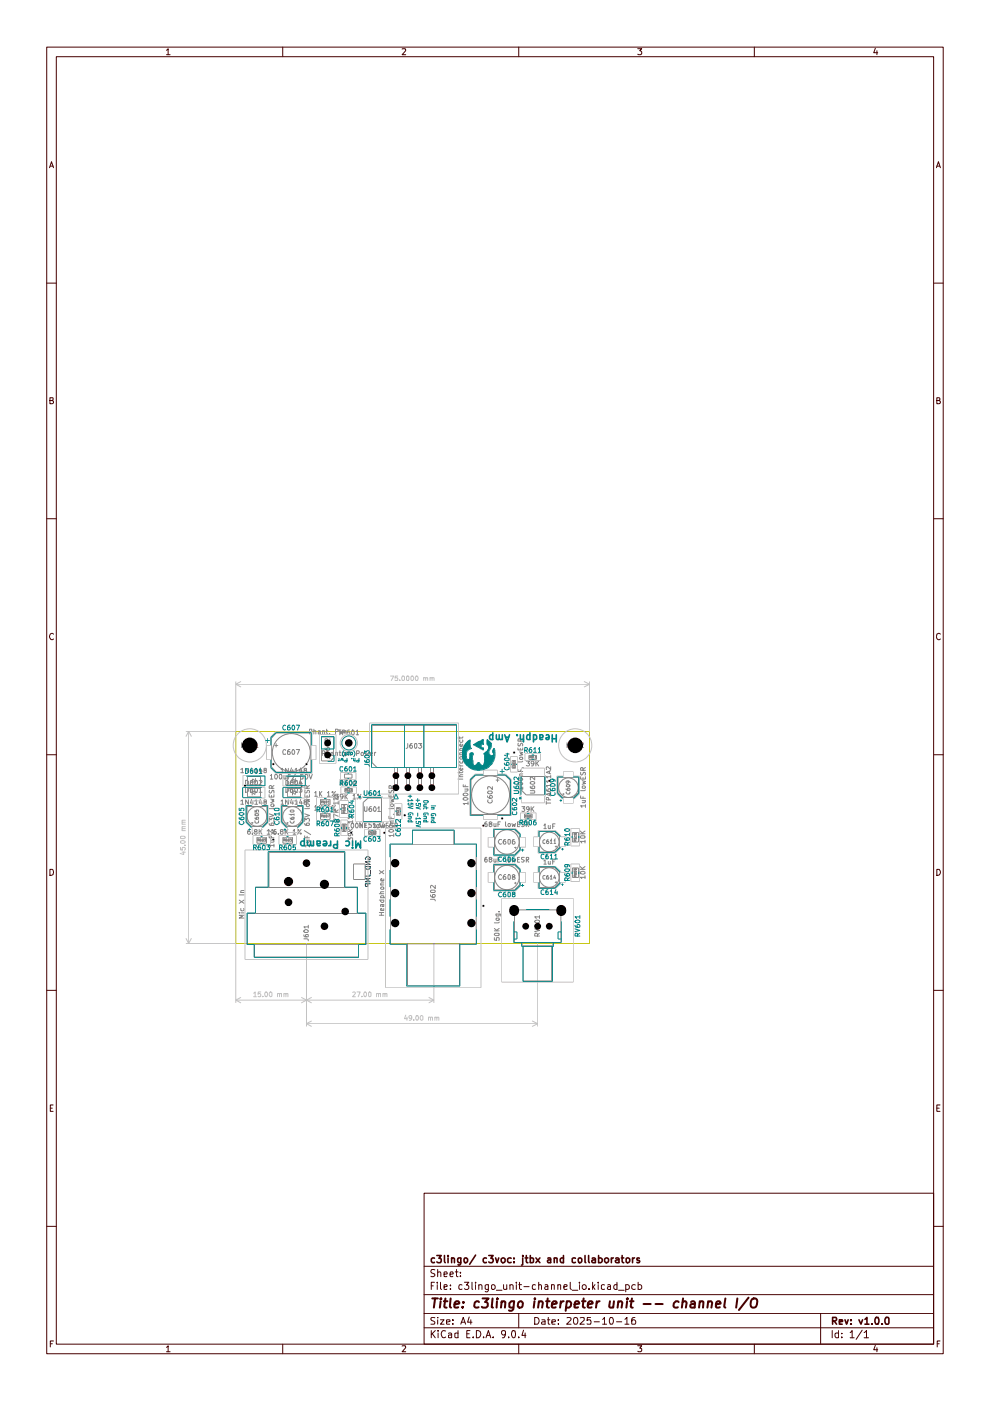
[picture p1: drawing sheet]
<svg xmlns="http://www.w3.org/2000/svg" width="210mm" height="297mm" viewBox="0 0 210 297" stroke-linecap="round" stroke-linejoin="round" font-family="sans-serif">
<g fill="none" stroke="#470000" stroke-width=".21">
<path d="M9.9 10h190.1v277h-190.1zM11.9 12h186.1v273h-186.1zM35.3 10.7l.3-.4v1.3M35.3 11.6h.8M59.9 10v2M85.3 10.4l.6-.1 .1 .3-.7 1h.7M110 10v2M135.2 10.3h.9l-.5 .5 .5 .2-.1 .5h-.8M159.9 10v2M185.6 10.2l-.3 1h.8M185.9 10.8v.8M10.5 35.6l.4-1.3 .4 1.3"/>
<path d="M10.7 35.2h.6M198.5 35.6l.5-1.3 .4 1.3M198.6 35.2h.6M9.9 60h2M198 60h2M10.6 84.9l.6-.1 .1-.4-.7-.1v1.3h.5a.36 .36 0 0 0 .2-.6l-.3-.1M198.6 84.9h.5l.2-.2-.1-.3-.6-.1v1.3h.5l.3-.4-.3-.3M9.9 110h2M198 110h2M11.3 134.5a.58 .58 0 0 0-.8 .1 .58 .58 0 0 0 .2 .8l.3 .2 .3-.1M199.4 134.5l-.4-.2a.66 .66 0 0 0-.5 .8 .66 .66 0 0 0 .8 .5l.1-.1M9.9 160h2"/>
<path d="M198 160h2M10.6 184.3h.5a.71 .71 0 0 1 .2 .8 .71 .71 0 0 1-.7 .5zM198.6 184.3h.5a.71 .71 0 0 1 .3 .8 .71 .71 0 0 1-.8 .5zM9.9 210h2M198 210h2M10.7 234.9h.4M11.3 234.3h-.6v1.3h.6M198.6 234.9h.5M199.3 234.3h-.7v1.3h.7M89.9 253h108.1v32h-108.1zM9.9 260h2M89.9 278.5h108.1"/>
<path d="M89.9 274.5h108.1M89.9 268.5h108.1M91.4 272.6h.5M92.1 271.9h-.7v1.5M92.2 279.4h-.8v.5l.6 .3 .2 .3-.2 .3h-.6M92.2 269.2h-.8a.61 .61 0 0 0 .1 .7 .61 .61 0 0 0 .6 .2l.1 .3a.6 .6 0 0 1-.8 .2M92.7 271.9v.1M92.7 272.4v1M92.8 279.3v.1M92.8 269.8l.2-.1h.4l.1 1M92.8 269.2v1.5M92.8 279.8v1"/>
<path d="M93.4 279.8h.7l-.7 1h.7M93.4 271.9v1.3l.2 .2M94.1 272.9l.7-.2-.1-.3-.6 .1v.8h.6M94.1 270.2l.7-.1-.1-.4h-.6v.9h.6M95.4 270.2l.7-.1-.2-.4h-.4l-.1 .8 .2 .2 .4-.1M95.5 273.2v.2M95.5 272.5v.1M96 279.8v.2M96.5 269.7h.6M96.8 269.2v1.3l.3 .2M97.6 270.5v.2M97.6 269.7v.2"/>
<path d="M98 272.5l-.5-.1-.2 .3 .1 .6h.6M98.5 271.9h.9l-.5 .6h.2l.3 .2v.4l-.3 .3-.6-.2M99.5 279.2l-.4 1.1h1M99.8 279.8v1M100.1 271.9v1.4l.1 .1M100.8 271.9v.1M100.8 272.4v1M101.5 272.5h.1a.36 .36 0 0 1 .6 .1v.8M101.5 272.4v1M103.5 272.4v1.2l-.2 .3-.4-.1M103.5 272.5l-.4-.1-.2 .1v.7l.2 .2 .4-.1M104.2 272.5l.3-.1 .3 .1 .2 .6a.45 .45 0 0 1-.8 .1z"/>
<path d="M105.2 273.6h1.2M106.8 272.4v.8l.1 .2 .5-.2M107.4 272.4v1M108.1 272.5h.1a.36 .36 0 0 1 .6 .1v.8M108.1 272.4v1M109.5 271.9v.1M109.5 272.4v1M110 278.5v3M110 272.4h.6M110.2 271.9v1.3l.4 .2M111.1 272.8h1.1M113.4 279.3a.79 .79 0 0 1 .9 .5 .79 .79 0 0 1-.3 1h-.6z"/>
<path d="M113.5 272.5l-.4-.1-.2 .3v.6h.6M114.2 272.5l.2-.1 .3 .1 .1 .9M114.2 271.9v1.5M114.9 279.8h.6l.1 .2v.8h-.7v-.5l.7-.1M115.6 272.5h.5l.1 .9M116.1 279.8h.5M116.2 272.7l-.5 .1-.2 .2 .2 .4 .5-.1M116.2 279.3v1.3l.1 .2h.3M116.9 272.5l.2-.1 .4 .1v.9M116.9 272.4v1M118.3 272.5l.1-.1 .5 .1v.9M118.3 272.4v1"/>
<path d="M118.4 279.8v.2M119.5 272.9l.7-.2v-.2l-.5-.1-.2 .2v.6l.2 .2 .5-.1M120.2 279.4h.8l.1 .3-1 1.1h1M120.9 271.9v1.3l.3 .2M121.3 273.6h1.2M121.8 279.4l.3-.1a.88 .88 0 0 1 .2 1.5h-.5l-.1-.3-.1-.7zM122.9 271.9v.1M122.9 272.4v1M123 279.4h.9v.5l-1 .9h1M123.5 272.5l.3-.1 .3 .1 .2 .6a.47 .47 0 0 1-.4 .3 .47 .47 0 0 1-.5-.3zM124.9 273.2v.2M125.2 279.3h-.7v.7l.2-.2 .5 .1v.9l-.7-.1"/>
<path d="M125.6 271.9v1.5M125.7 272.8l.5 .6M126.2 272.4l-.6 .6M126.8 271.9v.1M126.8 272.4v1M127.8 279.7l.4-.4v1.5M128.2 272.5l-.4-.1-.3 .1v.7l.3 .2 .4-.1M128.9 272.5h.5l.1 .9M129.4 279.4l.3-.1a.96 .96 0 0 1 .1 1.5h-.4l-.2-.6zM129.5 272.7l-.6 .1-.1 .2 .1 .4 .6-.1M130.8 272.5l-.4-.1-.3 .3v.4l.3 .3 .4-.1M130.8 271.9v1.5"/>
<path d="M131.1 273.6h1.2M132.5 279.7l.4-.4v1.5M132.7 272.5h.6l.1 .6a.52 .52 0 0 1-.7 .2M132.7 272.4v1.5M134.6 279.3l-.5 .1-.2 .3v1h.8l.1-.5-.2-.3-.4-.1-.3 .4M134.7 272.5h-.6l-.2 .6a.52 .52 0 0 0 .8 .2M135.3 272.5h.6l.2 .6a.52 .52 0 0 1-.8 .2M135.3 271.9v1.5M174 278.5v6.5M198 260h2M10.7 284.9h.4M11.3 284.3h-.6v1.3"/>
<path d="M35.3 285.7l.3-.4v1.3M35.3 286.6h.8M59.9 285v2M85.3 285.4l.6-.1 .1 .3-.7 1h.7M89.9 281.5h108.1M91.4 282.1v1.5M91.6 282.7l.7 .9M92.3 282.1l-.9 .9M92.9 282.1v.1M92.9 282.6v1M94.5 282.2a.67 .67 0 0 0-.9 .1 .67 .67 0 0 0 0 .9l.2 .3 .3 .1 .4-.1M94.7 280.3l.7-.1-.1-.4h-.6v.2v.8h.6"/>
<path d="M95.1 282.7l.5-.1 .2 .2v.8M95.8 283l-.7 .1v.4h.7M96 280.7v.1M97.1 282.7h-.7v.8l.3 .1 .4-.1M97.1 282.1v1.5M97.7 280.8l.5-1.5 .5 1.5M97.8 280.3h.8M99 282.8h.5M99.7 282.1h-.7v1.5h.7M100.3 283.5v.1M101 282.1a.78 .78 0 0 1 .9 .8 .78 .78 0 0 1-.9 .7zM102.5 283.5v.1"/>
<path d="M103 283.6l.5-1.5 .6 1.5M103.2 283.1h.7M104.6 283.5v.1M107.2 282.7l-.3 .3h-.3a.6 .6 0 0 1-.2-.8h.7a1.18 1.18 0 0 1-.3 1.4h-.3M107.9 283.5v.1M108.6 282.2h.5a1.1 1.1 0 0 1-.1 1.4l-.4-.1-.1-.5zM110 283.5v.1M110 285v2M111 282l-.3 1.1h.8M111.3 282.6v1M117 280.3l.8-.1-.1-.4h-.6l-.1 .2 .1 .8h.6M118.4 280.7v.1"/>
<path d="M126 280.2h1.1M127.8 280.8h.8M130.7 280.2h1.1M132.5 280.8h.8M135.2 285.3h.9l-.5 .5 .5 .2-.1 .5h-.8M159.9 285v2M176.4 282.1v1.5M177.8 282.7l-.5-.1-.3 .3v.4l.3 .3 .5-.1M177.8 282.1v1.5M178.5 283.5v.1M178.5 282.7v.1M180.3 282.5l.4-.4v1.5"/>
<path d="M180.3 283.6h.8M182.8 282l-1.3 2M183.2 282.5l.5-.4v1.5M183.2 283.6h.9M185.6 285.2l-.3 1h.8M185.9 285.7v.9M198.7 284.9h.4M199.3 284.3h-.6v1.3"/>
</g>
<g fill="none" stroke="#470000" stroke-width=".34">
<path d="M92.1 266.8l-.4-.1-.3 .3v.4l.3 .3 .4-.1M92.6 266.2h1l-.6 .6 .5 .1v.7l-.6 .1-.3-.2M94.2 266.2v1.3l.2 .2M95 266.2v.2M95 266.7v1M95.8 266.9l.1-.2 .5 .2v.8M95.8 266.7v1M97.7 266.7v1.2l-.2 .3-.4-.1M97.7 266.8l-.4-.1-.3 .3 .1 .6h.6M98.5 266.8l.4-.1 .2 .3v.4l-.2 .3-.4-.1zM100.8 266.1l-1.2 2M103.1 266.8l-.4-.1-.3 .3v.4l.3 .3 .4-.1"/>
<path d="M103.6 266.2h1l-.5 .6 .4 .1a.6 .6 0 0 1-.2 .8l-.7-.2M105.1 266.7l.3 1 .3-1M106.3 267a.47 .47 0 0 1 .4-.3 .47 .47 0 0 1 .4 .3v.4l-.3 .3-.5-.2zM108.4 266.8a.52 .52 0 0 0-.8 .2l.2 .6h.6M109 267.5v.2M109 266.8v.1M110.8 266.7v1.4l-.2 .1M110.8 266.2v.2M111.3 266.7h.6M111.6 266.2v1.3l.3 .2M112.4 266.8l.5-.1 .2 .2v.6l-.2 .2-.5-.1M112.4 266.2v1.5"/>
<path d="M113.6 266.7l.9 1M114.5 266.7l-.9 1M116.2 266.8h.6v.9M116.8 267l-.7 .3 .1 .4 .6-.1M117.5 266.9l.2-.2 .4 .1v.9M117.5 266.7v1M119.5 266.8l-.5-.1-.2 .3v.4l.2 .3 .5-.1M119.5 266.2v1.5M122 266.8l-.4-.1-.3 .2v.6l.3 .2 .4-.1M122.7 266.8l.4-.1 .3 .3v.4l-.3 .3-.4-.1zM124 266.2v1.4l.2 .1M124.8 266.2v1.3l.2 .2"/>
<path d="M125.6 266.8l.4-.1 .2 .2v.8M126.2 267l-.7 .3 .2 .4 .5-.1M126.9 266.8a.52 .52 0 0 1 .8 .2l-.2 .6h-.6M126.9 266.2v1.5M128.2 267a.47 .47 0 0 1 .4-.3 .47 .47 0 0 1 .4 .3v.4l-.3 .3-.4-.2zM129.6 266.7v1M130 266.7l-.4 .3M130.6 266.8l.4-.1 .2 .2v.8M131.2 267l-.7 .3 .2 .4 .5-.1M131.7 266.7h.5M131.9 266.2v1.3l.3 .2M132.8 266.9v-.1a.45 .45 0 0 1 .7 .2l-.1 .5-.4 .2-.2-.2z"/>
<path d="M134.1 266.7v1M134.5 266.7l-.4 .3M135.6 266.8h-.6v.3l.6 .3-.1 .3-.5-.1M179.2 279.8l.3 1 .3-1M180.4 279.8v.2M182.1 279.8l.4 1 .4-1M183.4 279.7l.4-.4v1.5M185.7 279.4l.5-.1 .2 .5-.2 1h-.4l-.2-.3-.1-.7zM187.8 279.4l.5-.1 .2 .3v.9l-.2 .3h-.4l-.2-.3-.1-.7zM176.5 280.1l.7-.1 .2-.2-.1-.4-.8-.1v1.5M176.9 280.1l.5 .7M178 280.2h.6v-.4h-.6v1h.6"/>
<path d="M180.4 280.7v.1M183.4 280.8h.8M184.8 280.7v.1M187 280.7v.1"/>
</g>
<g fill="none" stroke="#470000" stroke-width=".42">
<path d="M91.7 275.3h1.1M92.2 275.3l-.2 1.9M93.4 275.9l-.1 1.3M93.5 275.3l-.2 .1h.3l-.1-.1-.1 .2M94.1 275.9h.8M94.4 275.3l-.2 1.7 .2 .2h.3M95.5 275.3l-.1 1.7 .2 .2M96.4 276.6l.9-.2 .1-.2-.2-.3h-.5l-.3 .3-.1 .8 .3 .2h.6M98.1 277.1v.1M98.3 276.1v.1M101.6 276.1l-.2-.2a.67 .67 0 0 0-.8 .4v.8a.64 .64 0 0 0 .9 .1M102.3 275.3h1.3l-.8 .8 .5 .1 .1 .7-.4 .3h-.6l-.2-.1"/>
<path d="M104.4 275.3l-.1 1.9h.2M105.4 275.9l-.1 1.3M105.5 275.3v.2M106.3 276.1a.52 .52 0 0 1 .8 0v1.1M106.4 275.9l-.2 1.3M109 275.9l-.2 1.7a.65 .65 0 0 1-.9 .2M109 276.1l-.2-.2h-.4l-.4 .4v.8l.3 .1h.5M109.9 276.1l.6-.2 .4 .4-.1 .6a.55 .55 0 0 1-.5 .3 .55 .55 0 0 1-.5-.3zM113.3 275.9l-.1 1.3M113.4 275.3v.2M114.3 276.1l.2-.2h.4l.1 .2-.1 1.1M114.3 275.9l-.2 1.3"/>
<path d="M115.8 275.9h.7M116.1 275.3l-.1 1.7 .4 .2M117.1 276.6l.9-.2 .1-.2-.3-.3h-.4l-.3 .3-.1 .8 .2 .2h.6M118.9 275.9l-.2 1.3M119.5 275.9l-.4 .2-.2 .2M120.2 276.1l.2-.2h.4l.3 .4-.1 .6a.72 .72 0 0 1-1 .3M120.2 275.9l-.3 2M121.8 276.6l1-.2-.2-.5h-.5l-.1 .2-.2 .9 .2 .2h.6M123.4 275.9h.8M123.7 275.3l-.1 1.7 .4 .2M124.7 276.6l.9-.2 .1-.2-.3-.3h-.4l-.3 .3-.1 .8 .2 .2h.6M126.5 275.9l-.1 1.3"/>
<path d="M127.1 275.9l-.4 .2-.2 .2M129.3 275.9l-.1 1.3h.6l.2-.1M130.2 275.9l-.2 1.3M131.1 276.1l.3-.2 .5 .2-.1 1.1M131.1 275.9l-.2 1.3M133 275.9l-.2 1.3M133.1 275.3l-.2 .1h.2v-.1l-.1 .2M133.6 275.9h.7M134 275.3l-.3 1.7 .5 .2M136.4 276.5h1.6M139 276.5h1.5M143.9 276.1l-.2-.2h-.4l-.4 .4-.1 .6 .2 .3h.7"/>
<path d="M144.7 276.1l.3-.2h.3l.2 .2-.1 1.1M144.8 275.3l-.2 1.9M146.5 276.1l.3-.2h.3l.2 .2v1.1M147.4 276.4l-1 .2-.1 .2 .3 .4h.7M148.4 276.1l.2-.2h.4l.1 .2v1.1M148.4 275.9l-.2 1.3M150.2 276.1l.3-.2 .4 .2-.1 1.1M150.2 275.9l-.2 1.3M151.8 276.6l1-.2-.3-.5-.6 .2-.1 .9 .2 .2h.6M153.8 275.3l-.3 1.7 .3 .2M156.3 275.3l-.2 1.9M158.7 275.1l-2 2.6"/>
<path d="M159.4 275.5a.64 .64 0 0 1 .7-.2 .64 .64 0 0 1 .5 .6l-.3 1.1a.7 .7 0 0 1-1.1 0l-.1-.4z"/>
</g>
<path d="M77.5 183.7h1v.4a.58 .58 0 0 1-.7 .2 .58 .58 0 0 1-.3-.6zM78 187.4v.5l-.4 .1-.1-.6h1M78.1 182v.3l.4-.1v-.3l-.4-.3-.6 .3 .1 .3M78.5 182.7h-1l1 .6h-1M78.5 185.4v.3l-.2 .1h-.8M78.5 186.3h-1l.7 .3-.7 .3h1M78.6 184.5v.8" fill="none" stroke="#000386" stroke-width=".21"/>
<g fill="none" stroke="#848484" stroke-width=".21">
<path d="M51.2 157.5v1M51.2 157.9h.6M51.8 157.5v1M52.7 157.5h-.3l-.2 .2v.6l.4 .2 .2-.3-.2-.4-.4 .1v.2M53.3 157.5a.52 .52 0 0 1 .5 .5 .52 .52 0 0 1-.4 .5l-.2-.4zM54.1 157.7l.3-.2v1M54.1 158.5h.6M58.2 158h.8M58.5 155.4h7.4v8.3h-7.4l-.9-1v-6.3zM58.5 157.6v.9M60.5 159.1l-.1-.2a.61 .61 0 0 0-.3 1h.4M61.5 158.9h-.3l-.2 .3v.7h.5v-.5l-.4-.1-.1 .2"/>
<path d="M62 159.1l.1-.2a.53 .53 0 0 1 .4 .6 .53 .53 0 0 1-.4 .4l-.2-.3zM62.8 158.9h.7l-.4 1M65.6 155.1l.5-.1-.1-.4h-.4v1M66.5 155l.5-.1v.7M66.5 154.6v1M67.5 154.9h.4v.7M67.9 155.2l-.4 .1 .1 .3 .3-.1M68.2 156.3h2.5v4.4l-.6 .6h-1.9zM68.3 159.8l.5-.1v-.4l-.5-.1v1M68.4 155h.4v.6M68.4 154.9v.7M68.9 158.6v.3l.4 .2 .5-.1v-.4h-.5v.3l.1 .2"/>
<path d="M68.9 157.7a.63 .63 0 0 1 1 .2 .54 .54 0 0 1-.5 .3 .54 .54 0 0 1-.5-.5zM69.2 154.9h.3M69.3 154.6v.8l.2 .2M69.3 159.6l.3-.1 .2 .2v.5M69.3 159.2v1M69.8 155.5v.1M69.9 156.6v.6l-.6-.6-.4 .1 .1 .5M70.2 159.6l.3-.1 .2 .2v.5h-.5v-.3l.5-.1M71.1 159.6h.4v.6M71.1 155.1l.5-.1 .1-.2-.2-.2h-.4v1M71.1 159.5v.7M71.7 154.8h.6"/>
<path d="M71.9 159.5h.4M72.1 159.2v1h.2M72.1 154.9l.1 .7 .2-.5 .2 .5 .2-.7M72.1 154.8v1M72.6 159.6h.5l-.1 .6h-.4zM72.6 155.4l.6-.1v-.3l-.2-.2h-.4v1M73.2 154.9v.7M73.4 154.9l-.2 .2M73.5 159.6h.4v.6M73.5 159.5v.7M73.9 159.7l.2-.2 .2 .1v.6M74.1 154.8a.64 .64 0 0 0-.4 1h.4l.1-.4-.2-.2-.4 .2"/>
<path d="M74.8 154.8l.3 .2v.6l-.2 .2a.54 .54 0 0 1-.4-.5 .54 .54 0 0 1 .3-.5zM75.5 155.1l.3-.3v1M75.5 155.8h.5M75.6 159.8l.5-.1 .1-.3-.2-.2h-.4v1M76.6 159.6h.4v.6h-.4zM77.4 159.5l.2 .7 .2-.4 .2 .4 .1-.7M78.5 159.9l.5-.1-.2-.3-.3 .2v.4l.4 .1M78.9 153.8h17.8v8.9h-16.8l-1-1zM79.4 159.5v.7M79.7 159.5l-.3 .3M85.7 153.8v8.9M86.4 157.6v.9l-.3 .2"/>
<path d="M87.4 157.6h-.3l-.2 .5 .1 .5a.32 .32 0 0 0 .4-.1 .32 .32 0 0 0 0-.4 .32 .32 0 0 0-.4 0l-.1 .1M88 157.6h.3l.1 .2v.6l-.3 .3-.2-.3zM88.7 157.6h.7l-.3 .4 .2 .1 .1 .3-.2 .3-.5-.2M89.9 153.8v8.9M97.5 156.2v.4M97.5 159.1h.6M97.5 156.9v.3l.1 .2h.4l.1-.2-.1-.3M98 157.8l.1 .3-.1 .1h-.4l-.1-.3 .2-.2 .1 .5M98.1 159.6h-.6v.4M98.1 158.7h-.5l-.1 .1v.3M98.1 156.2l-.1 .3h-.9M109.8 158.6v.4h1v-.4"/>
<path d="M109.9 157.6v.6h.3a.44 .44 0 0 1 .5-.6v.6M110.2 159.4l.6 .2-.5 .2 .5 .2-.6 .2M110.3 157.1v-.4l-.4-.1-.1 .5h1M110.3 158.7v.3M110.8 156.6l-.5 .4M120.2 157.9h.6M120.2 157.5v1M120.8 157.5v1M121.7 157.5l-.4 .1-.1 .7 .4 .2 .2-.3-.2-.4-.4 .1v.2M122.3 157.6v-.1a.52 .52 0 0 1 .5 .5 .52 .52 0 0 1-.4 .5l-.2-.4zM123.1 157.6l.5-.1 .1 .1-.6 .9h.6M51.1 163.2l.3-.3v.9"/>
<path d="M51.1 169.8l.3-.2v.9M51.1 163.8h.5M51.1 170.5h.5M52.1 165.4l.6 .3v.5l-.4 .3h-.2zM52.1 167l.6 .2v.5l-.4 .3h-.2zM52.4 171h4.2v3.3l-.9 .9h-2.4l-.9-.9zM52.5 164.6h2.7v1.8h-2.7zM52.5 167.2h2.7v1.8h-2.7zM52.7 162.9v.9l-.6-.9v.9M52.7 169.6v.9l-.6-.9v.9M53 175.9h-.3l-.2 .8 .2 .2 .4-.2-.1-.4h-.4l-.1 .1M53 165.6h.6"/>
<path d="M53 168h.5M53.3 174.5h.4M53.3 162.8l-.2 .7h.6M53.3 169.5l-.2 .8h.6M53.5 167.5v1.1M53.5 174.3v.4M53.5 168l.6-.3v.7zM53.5 176.8v.1M53.5 165.4l-.4 .3v.7h.5l-.1-.5h-.3l-.1 .1M53.5 167l-.4 .2v.7h.5v-.4l-.2-.2-.3 .3M53.6 165.1l.5 .5-.5 .3zM53.6 163.2v.6"/>
<path d="M53.6 169.9v.6M54 163.2l.4-.3v.9M54 165.6l.3-.2a.55 .55 0 0 1 .3 .5 .55 .55 0 0 1-.3 .6l-.3-.2zM54 169.8l.4-.2v.9M54 163.8h.6M54 170.5h.6M54.1 173.4l.1 .3h.5v-.4l-.4 .1 .2 .3M54.1 172.6l.6-.1 .1 .1v.2l-.6 .1-.1-.1zM54.1 171.7v.5h.3v-.5l.4 .1-.1 .4M54.1 168h.5M54.1 176.3l-.2-.2 .2-.2 .4 .1-.1 .3-.4 .1-.1 .3 .2 .2 .4-.2-.1-.4M54.1 167h.3a.58 .58 0 0 1-.1 1l-.3-.2z"/>
<path d="M54.1 174v.4l.3 .1 .4-.1-.1-.4M54.1 165.6h.5M54.1 165v1.1M54.5 177.5h2v1.3h-2zM54.7 178.1h.2v-.3h-.2v.6M54.7 178.1l.2 .3M54.9 165.5l.5-.1 .1 .2-.6 .9h.6M54.9 167.2l.3-.2v1M54.9 175.9v1M54.9 168h.6M55.1 176.3l.4 .6M55.2 162.8l-.3 .7h.7"/>
<path d="M55.2 169.5l-.3 .8h.7M55.3 177.8l-.2 .2v.3l.2 .1v-.4l-.2 .1M55.5 163.2v.6M55.5 169.9v.6M55.5 175.9l-.6 .5M55.7 177.8h.1v.6l-.2-.1zM56 177.8h.3l-.1 .2h.1v.4l-.3-.1M56.1 163.3l-.1-.3 .4-.1 .1 .3-.5 .2v.4l.5-.1v-.3l-.2-.1M56.1 170l-.1-.1v-.2l.4-.1 .1 .3-.5 .2v.4l.5-.1v-.3l-.2-.1M56.6 176.2l.4-.3v1M56.6 176.9h.6M57.1 177.2v.4h1"/>
<path d="M57.1 174.6l.2 .4h.7v-.5l-.5 .1v.3l.2 .1M57.1 174.2v-.7l.4 .3 .2-.3h.2l.2 .2-.1 .5M57.1 172.6l1 .3-1 .3M57.1 168.5v.5h1v-.5M57.1 176.1l1.2 .9M57.1 167.6v.5h.3l.3-.5h.2h.2v.5M57.3 164.4l.3-.2v1M57.3 165.2h.5M57.4 169.4l.7 .2-.4 .2 .4 .1-.7 .3M57.4 178.1h.7M57.5 170.5l.4-.1 .2 .2v.3h-.6zM57.6 168.7v.3"/>
<path d="M57.6 177.3v.3M57.7 167.1l-.1-.5h-.5v.5h1M57.7 175.9l.2 .1-.2 .2-.1-.2zM58 178.1l.1 .4-.7 .1M58.1 176.7l.2-.1v.2v.1zM58.1 179.2h-1l.3 .4M58.1 171.4h-1M58.1 179v.6M58.1 166.5l-.4 .4M58.3 164.3l.4-.1 .1 .3-.2 .7-.3-.3zM58.3 175.9l-.7 1M58.5 175.9h-.3l-.2 .8 .2 .2 .4-.2-.1-.4h-.4l-.1 .1"/>
<path d="M59 176.8v.1M59.3 164.3l.1-.1a.52 .52 0 0 1 .4 .4 .52 .52 0 0 1-.4 .6l-.2-.4zM59.6 169.8l.3-.2v.9M59.6 176.3l-.2-.2 .2-.2 .4 .1-.1 .3h-.3l-.2 .2 .2 .4 .4-.2-.1-.4M59.6 163.2l.3-.3v.9M59.6 163.8h.5M59.6 170.5h.5M59.8 171h4.3v3.3l-1 .9h-2.3l-1-.9zM60 177.5h2v1.3h-2zM60.2 178.1h.2v-.3h-.2v.6M60.2 164.5v.6h.4M60.2 178.1l.2 .3"/>
<path d="M60.5 175.9v1M60.6 167h.3l.3 .4-.3 .6h-.3zM60.6 165.4h.3l.3 .5-.3 .6h-.3zM60.6 176.3l.4 .6M60.6 164.5v.7M60.7 174.5h.5M60.8 177.8l-.2 .2v.3l.2 .1v-.4l-.2 .1M60.9 164.6h2.8v1.8h-2.8zM60.9 167.2h2.8v1.8h-2.8zM61 174.3v.4M61 175.9l-.5 .5M61.1 169.6v.9l-.6-.9v.9"/>
<path d="M61.1 162.9v.9l-.6-.9v.9M61.1 164.7h.4M61.2 177.8h.1v.6l-.2-.1zM61.5 173.4l.3 .3h.5v-.4l-.5 .1v.2l.2 .1M61.5 171.9l.2-.2h.5l.2 .3-.2 .2h-.5zM61.6 164.2h-.5v1M61.6 174a.37 .37 0 0 0 .3 .6 .37 .37 0 0 0 .4-.6M61.6 165.6h.5M61.6 168h.4M61.8 169.5l-.2 .8h.6M61.8 162.8l-.2 .7h.6M61.8 177.8h-.2v.3h.2v.3l-.2-.1"/>
<path d="M62 167.5v1.1M62 168l.6-.3v.7zM62.1 167h-.3a.7 .7 0 0 0-.1 1l.4-.1v-.3l-.2-.3-.3 .3M62.1 165.4h-.3a.7 .7 0 0 0-.1 1.1l.4-.2v-.3v-.1h-.5v.1M62.1 163.2v.6M62.1 169.9v.6M62.1 165.1l.6 .5-.6 .3zM62.1 176.2l.3-.3v1M62.1 176.9h.6M62.4 172.7h-.9l.3 .2M62.4 172.5v.4M62.6 169.8l.2-.2v.9"/>
<path d="M62.6 167h.1a.54 .54 0 0 1 .4 .5 .54 .54 0 0 1-.4 .5l-.2-.4zM62.6 165.5l.1-.1a.55 .55 0 0 1 .4 .5 .55 .55 0 0 1-.4 .6l-.2-.4zM62.6 163.2l.2-.3v.9M62.6 163.8h.5M62.6 170.5h.5M62.6 168h.5M62.7 164.1l-.9 1.3M62.7 165.6h.4M62.7 165v1.1M63.2 175.9l.2 .1-.2 .2-.1-.2zM63.4 167h.6l-.3 .3 .3 .2v.4h-.6M63.6 176.7l.2-.1v.2v.1z"/>
<path d="M63.7 165.4l-.3 .7h.7M63.8 169.5l-.3 .8h.6M63.8 162.8l-.3 .7h.6M63.8 175.9l-.7 1M63.9 163.2v.6M63.9 165.8v.7M63.9 169.9v.6M64.3 164.2h-.5v.5v-.2l.5 .2v.4h-.5M64.5 176.1l1.4 .9M64.6 170l-.2-.2 .1-.2h.4v.3l-.4 .1-.1 .2 .1 .3h.4l.1-.3-.1-.2M64.6 177.2v.4h1M64.6 174.6l.3 .4h.6v-.5h-.4l-.2 .2 .3 .3"/>
<path d="M64.6 174.2v-.7l.3 .3 .3-.3h.2l.2 .2-.1 .5M64.6 172.6l1 .3-1 .3M64.6 168.5v.5h1v-.5M64.6 163.3l-.2-.2 .1-.2h.4v.3l-.4 .1-.1 .2 .1 .3h.4l.1-.3-.1-.2M64.7 167.6l-.1 .4 .2 .1 .3-.1 .2-.4 .3 .1-.1 .4M64.8 164.2h.3l.2 .3-.3 .7-.3-.3zM64.9 170.6l.2-.2h.3l.2 .4-.2 .2h-.3l-.2-.1zM64.9 169.4l.7 .2-.5 .2 .5 .1-.7 .3M64.9 178.1h.7M65.1 167.1v-.5l-.3-.1-.2 .6h1M65.1 168.7v.3M65.1 177.3v.3"/>
<path d="M65.5 178.1l.1 .3-.2 .2h-.5M65.5 164.2l.4 1 .3-1M65.6 179.2h-1l.3 .4M65.6 171.4h-1M65.6 179v.6M65.6 166.5l-.5 .4M66.7 171.1l.3-.3v1M66.7 168.1l.3-.3v1M66.7 171.8h.6M66.7 168.8h.6M67.7 167.8v1M67.7 170.8v1"/>
<path d="M67.8 171.2l.4 .6M67.8 168.2l.4 .6M67.9 169.5h2.1v1.1h-2.1zM67.9 172.4h2.1v1.3h-2.1zM68.1 173h.3v-.2h-.3v.5M68.1 170.1h.3v-.3h-.3v.5M68.2 173l.2 .3M68.2 170.1l.2 .2M68.2 170.8l-.5 .6M68.2 167.8l-.5 .6M68.8 172.8h-.2v.5l.3-.1-.1-.3-.2 .2M68.8 169.8h-.2v.4l.2 .1 .1-.2h-.3"/>
<path d="M68.9 160.5h.9l.1 .4M69.1 169.8a.22 .22 0 0 1 .3 .2 .22 .22 0 0 1-.3 .2zM69.4 171.1l.3-.3v1M69.4 168.1l.3-.3v1M69.4 160l-.1-.5-.4 .1v.4h1M69.4 171.8h.6M69.4 168.8h.6M69.6 172.8h.3l-.3 .5M69.6 169.9l.1-.1v.5M69.6 170.3h.2M70.5 170.8v.3l-.1-.2zM70.5 167.8l.1 .3-.2-.1z"/>
<path d="M70.7 169.4l.2-.2 .1 .2-.1 .2zM70.7 172.2h1M70.7 171.7l.6 .5M70.7 168.8l1 .8M70.9 171.5h.2v.3h-.2zM70.9 168.6h.2v.1l-.1 .1zM71.1 168.4h.6l-.3 .3 .3 .1v.5h-.6M71.1 170.8l-.7 1M71.1 167.8l-.7 1M71.5 168.8h.2v.3h-.2zM71.7 173.7v.5l-.6-.5h-.3v.5M71.7 173.1l-1-.5v.7"/>
<path d="M71.7 170.3h-1l.3 .2M71.7 171.7l-.6 .4M71.7 169.9v.6M72.1 165.4h.5l-.2 .4 .2 .1v.4h-.5M72.3 170.6h1.3v1.9h-1.3zM72.5 174.7h.9v1.6h-.9zM72.7 171.7l.1 .2h.3l.1-.2h-.3v.2M72.7 168.8l-.1 .2h-.4l-.1-.5 .5-.1 .1 .2-.1 .7-.4 .1M72.8 171.2h.3l.1 .2h-.5zM72.8 175.6v.2h.3v-.2h-.2v.2M72.8 175.3l.2-.1 .1 .2-.2 .1zM72.8 174.9v.1l.1-.1h.2v.1z"/>
<path d="M72.9 170.7h.3M72.9 172.4v-.2l-.1-.1-.1 .3h.5M72.9 176.2v-.2h-.1v.2h.3M73 165.4h.7l-.4 .4h.3l.1 .1-.1 .5-.6-.1M73 170.6v.4l-.3-.2M73 164.1h1.6v.9h-1.6zM73.1 167.2h1.6v.7h-1.6zM73.1 176l-.2 .1M73.2 168.4v1M73.2 167.5h.2v-.2h-.2v.5M73.2 172.1l-.3 .2M73.2 168.8l.5 .6"/>
<path d="M73.3 167.5l.1 .3M73.5 174.8l.2-.3v1M73.5 175.5h.6M73.7 168.4l-.5 .6M73.8 167.3h-.2v.4l.2 .1v-.3l-.2 .1M73.8 178.2v-.6l.4 .4 .1-.4h.4v.6M73.8 173.3l.3 .1-.1 .2h-.2zM73.8 176.3h1M73.8 175.7l.5 .6M73.8 172.8l1 .8M74 167.3h.2l-.1 .5-.1-.2zM74.3 165.4a.53 .53 0 0 1 .3 .5 .53 .53 0 0 1-.4 .5l-.2-.6z"/>
<path d="M74.3 176.7l.1 .2-.1 .3h-.4v-.5h.7l.2 .4M74.4 167.3h.1l-.1 .5h.1M74.5 174.6l.2-.1a.53 .53 0 0 1 .3 .5 .53 .53 0 0 1-.4 .5l-.2-.3zM74.5 173l.2-.2 .1 .1v.2zM74.8 174.2h-1l.3 .3M74.8 175.7l-.5 .4M74.8 174v.5M74.8 168.7l.3-.3v1M74.8 169.4h.6M75 165.8l.3-.1 .2 .2-.1 .5h-.4M75 165.7v1M75.4 174.6l.2-.1a.53 .53 0 0 1 .3 .5 .53 .53 0 0 1-.4 .5l-.1-.3z"/>
<path d="M75.9 168.4h.1v.3l-.2-.1zM76.3 169.2l.1-.1 .1 .1-.1 .2zM76.4 174.9h.4v.6M76.4 174.8v.7M76.5 168.4l-.7 1M76.9 174.4v1l-.6-1v1M77 170.1l1-.9h2.9v4.9h-3.9zM77.3 171v1h.2h.3v-1M77.3 175h.3M77.4 174.9h.2M77.7 174.5h-.4v1M77.8 174.4h-.4v1h.4"/>
<path d="M78.1 176.1h1.6v.8h-1.6zM78.1 175.5v.2M78.4 176.4l-.1-.1-.1 .2 .1 .2h.1M78.7 174.4h-.5v.5h.5v.5l-.5-.1M78.7 171l-.3 .1-.2 .8 .2 .1 .4-.1-.1-.5h-.4l-.1 .2M78.8 176.3l-.2 .1v.3h.3v-.2l-.3 .1M79 176.3h.2v.4h-.2zM79.4 176.3h.2l-.1 .2h.1v.2h-.2M79.4 174.5l.1 1M79.4 171a.54 .54 0 0 1 .4 .5 .54 .54 0 0 1-.4 .5 .6 .6 0 0 1 0-1zM79.7 174.4h-.5v.5l.3-.1 .3 .2-.1 .4-.5-.1M80 174.8l.3 .1v.6h-.4l-.1-.2z"/>
<path d="M80.1 174.4h.6l-.4 .4 .4 .2-.1 .4-.5-.1M80.1 171.4l.2-.4v1M80.1 172h.6M80.7 174.8l.2 .7 .2-.4 .2 .4 .1-.7M81.3 174.4l-.3 .7h.7M81.5 174.8v.6M81.9 175h.3M82.3 174.5h-.4v1h.4M82.5 176a.63 .63 0 0 1 1 .2 .54 .54 0 0 1-.6 .3 .54 .54 0 0 1-.4-.5zM82.5 175l.7-.1 .3 .4-.3 .1h-.6l-.1-.1zM82.5 173.1v.5h1M82.5 168.5v.5h1v-.5"/>
<path d="M82.5 167.6v.5h.4l.1-.5h.2l.3 .1-.1 .4M82.8 179.1h18.2v21h-18.2zM82.8 170.6l.4-.2 .3 .4-.3 .2h-.2zM82.8 169.3l.7 .3-.5 .2 .5 .1-.7 .2M82.8 174.5h.7M82.9 168.7v.3M82.9 173.2v.4M83 167.1l-.2-.6-.3 .1v.5h1M83.3 174.6h-.6l.1 .3a.42 .42 0 0 1 .4 .6h-.5M83.4 172.6l.2 .1M83.5 177.1h-1l.2 .3M83.5 174.1h-.7l.1 .4"/>
<path d="M83.5 171.4h-1M83.5 176.8v.6M83.5 166.5l-.5 .4M83.7 162.7v4.6h.6v-4.6M83.7 175.1h.4l.1-.2v-.3l-.5-.1v1M84 175.1l.2 .4M84 171.2h.9v1.6h-.9zM84.2 172.1l.2 .2h.1l.1-.2h-.2l.1 .2M84.3 172.4v.3h.3v-.3M84.6 171.8h-.4l.2 .1M84.6 171.3v.3l-.2-.3-.2 .1 .1 .2M84.6 171.7v.2"/>
<path d="M86.2 162.7v4.6h.6v-4.6M87.5 179.1v-3h8.7v3M88.8 162.7v4.6h.6v-4.6M91.3 162.7v4.6h.6v-4.6M97.1 165.2h1M97.5 162.1l.1 .3M97.5 164.7h.6M97.5 163.6v.3M97.5 162.4h.6M97.5 160h.6M97.5 161.4v.4h.5v-.4M97.5 160.4h.5l.1 .4-.1 .2h-.4l-.1-.2z"/>
<path d="M98 162.9l.1 .3-.1 .1h-.4l-.1-.3 .2-.2 .1 .5M98.1 164.3h-.5l-.1 .1v.3M98.1 163.6l-.1 .2h-.9M98.2 169.2a.63 .63 0 0 1 1 .2 .54 .54 0 0 1-.5 .3 .54 .54 0 0 1-.5-.5zM98.2 168.3a.63 .63 0 0 1 1 .2 .54 .54 0 0 1-.5 .3 .54 .54 0 0 1-.5-.5zM98.2 166.4v.4h1M98.6 167.3h.6M98.6 166.5v.3M99.1 167.3l.1 .2-.1 .2h-.5M99.2 170.3h-1l.3 .3M99.2 170v.6M100.8 164.4h6.3l1.1 1v7.3h-8.3v-7.3z"/>
<path d="M103.2 174.2l-.4 .3v.7h.5l-.1-.5h-.3l-.1 .1M103.4 168.7v.3a.7 .7 0 0 0 1 .1l-.2-.4h-.2h-.2v.5h.2M103.5 169.6a.47 .47 0 0 0 .4 .7 .47 .47 0 0 0 .4-.7M103.5 167.8l.7-.1 .2 .3a.54 .54 0 0 1-.5 .3 .54 .54 0 0 1-.5-.3zM103.9 174.7l-.2-.1v-.3l.4-.1 .2 .2-.2 .3-.4 .1v.4l.2 .1 .4-.2v-.3l-.2-.1M104.4 166.8v.6l-.6-.6h-.3v.5M104.7 174.6v.6h.5M104.9 175.9h4.2l1 1v3.3l-1 1h-4.2zM105.1 165.4h.8M105.2 174.6v.7M105.5 165v.8M105.6 174.8h.3"/>
<path d="M106.1 174.2h-.5v1.1M106.3 178.1l-.4-.1-.2 .4 .3 .6 .3-.1M107.2 174.2v.9l.2 .2M107.2 178h-.3a.73 .73 0 0 0-.1 .9 .32 .32 0 0 0 .4 0 .32 .32 0 0 0 0-.5 .32 .32 0 0 0-.4 0l-.1 .2M107.7 174.8l.2-.2 .3 .1v.5l-.3 .1-.2-.2zM107.8 178h.3l.1 .1v.6l-.3 .3-.2-.3zM108.5 174.6l.2 .7 .3-.5 .1 .5 .2-.7M108.6 161.2h.7v1.7h-.7zM108.8 162.2v.1h.3v-.2h-.2l.1 .2M108.8 161.8h.4v.1h-.4zM108.8 162.5v.2l.1 .1 .3-.1-.1-.2M108.9 161.4h.3"/>
<path d="M109 161.3v.3l-.2-.1M109 179.7h.5M109.1 178h-.3l-.2 .2v.7h.5l.1-.3-.2-.3-.4 .3M109.3 179.5v.5M109.7 174.8h.4M109.8 163.2v.4h1M109.9 165.9a.58 .58 0 0 1 .9 .3 .58 .58 0 0 1-1-.1zM109.9 165a.58 .58 0 0 1 .9 .3 .58 .58 0 0 1-1-.1zM110.2 174.2h-.5v1.1h.5M110.2 164.5h.6M110.2 160.5h.5l.1 .4-.1 .1h-.4l-.1-.1zM110.3 163.2v.4"/>
<path d="M110.5 164.6h4.9v3.9h-3.9l-1-1zM110.7 171h.6l-.4 .4h.3l.1 .5-.2 .1h-.4M110.7 162.7l.3 .1M110.8 167.1h-1l.4 .3M110.8 164.1h-.6v.4M110.8 161.4l-.1 .1h-.9M110.8 166.9v.5M111.2 174.3h-.6v.4a.44 .44 0 0 1 .5 .5h-.5M111.2 172.6h1.6v.8h-1.6zM111.3 173h.2v-.2h-.2v.5M111.4 173l.1 .3M111.6 174.8h.4l.1-.5-.5-.1v1.1"/>
<path d="M111.6 161.4h.7l-.4 .4h.3l.1 .4-.2 .2-.5-.1M111.8 174.8l.3 .5M111.9 172.8h-.2l.1 .5 .1-.3h-.2M112.1 172.8l.2 .1-.1 .4-.1-.1zM112.1 160.1h1.6v.9h-1.6zM112.2 171.4l-.1 .2h-.3l-.2-.4 .2-.2 .4 .1v.7l-.4 .2M112.3 160.6l.3-.2-.3-.1v.4M112.4 160.6l.2 .1M112.4 167.6l1 .1-.1 .4h-.9M112.4 166.7v.3l.5 .2 .5-.1v-.4l-.5-.1-.1 .2 .1 .4M112.5 165.8l.5-.1 .4 .2a.47 .47 0 0 1-.5 .4 .47 .47 0 0 1-.5-.4zM112.6 171v1"/>
<path d="M112.6 172.8h-.1l.1 .5v-.3h-.1M112.8 171.4l.4 .6M112.9 160.3l-.3 .2 .1 .2h.2v-.2l-.3 .1M113.1 160.4l.1-.1v.4M113.1 160.7h.2M113.2 161.8l-.1 .2h-.4l-.1-.2 .1-.3 .3-.1a.7 .7 0 0 1-.1 1h-.2M113.2 171l-.6 .6M113.4 164.8v.6l-.7-.6h-.3l.1 .6M113.4 160.4l.2-.1v.4M113.4 160.7h.3M113.6 161.4v1M113.8 161.8l.4 .6"/>
<path d="M114.2 161.4l-.6 .6M114.3 176.3h3.3l1.1 1v2.3l-1.1 1h-3.3zM115.3 175l.3-.3v1M115.3 175.7h.5M115.6 178.1l-.2-.1-.3 .3v.4l.3 .2 .2-.1M115.8 167.3v.3l.4 .2 .6-.1v-.4h-.6v.3l.1 .2M115.8 169.9v.6M115.8 170.3h1M116.2 175l.1 .7 .4-.1M116.3 178l-.4 .4v.3l.1 .2 .4-.2-.1-.3h-.3l-.1 .1M116.3 169.6l-.1-.5h-.3l-.1 .5h1M116.5 163.5v.5"/>
<path d="M116.5 168.2v.5M116.6 178.3l.3-.3v.9M116.6 178.9h.5M116.7 175v.7M116.8 168.1l-1 .3 1 .3M116.8 166.5h-1l.3 .4M116.8 165.6h-1l.3 .3M116.8 164.7h-1l.3 .2M116.8 163.4l-1 .3 1 .4M116.8 162.6v.6l-.7-.6h-.3l.1 .6M116.8 164.4v.5M116.8 165.4v.5"/>
<path d="M116.8 166.3v.6M117.2 175.2h.3M117.4 178.3l.2-.3v.9M117.4 178.9h.5M117.6 179.5h.5M117.7 174.7h-.5v1M117.9 179.3v.4M118.3 164.8h4.3v3.3l-1 1h-2.3l-1-1zM119.3 168.4h.4M119.5 168.2v.3M120 167.2l.4 .4h.3l.2-.2-.2-.3-.3 .1v.3l.1 .1M120.1 167.9l-.1 .2 .3 .3h.4l.2-.3-.1-.2"/>
<path d="M120.1 166.4a.39 .39 0 0 1 .5-.1 .39 .39 0 0 1 .2 .5 .39 .39 0 0 1-.5 0 .39 .39 0 0 1-.2-.4zM120.4 165.6l.1 .1v.3l-.3 .1-.2-.2 .2-.3 .5 .1 .2 .3M121.4 176.5h1.2v2h-1.2zM121.7 177.6l.1 .2h.4v-.2l-.3 .1 .1 .1M121.7 176.7h.5v.1l-.4 .1zM122 178.4v-.3l-.2-.1-.1 .4h.5M122.2 177.2h-.5l.2 .2M122.2 178l-.2 .2M122.2 177.1v.3M123 177.4l.3-.2h.6l.1 .1v.3l-.7 .1zM123 176.8h1M123 176.2l.6 .6"/>
<path d="M123.1 168.7v.5h1M123.1 164.7v.5h1v-.5M123.1 163.7v.5l.2 .1 .3-.2 .1-.4h.3v.6M123.4 166.7h.6v.4h-.5zM123.4 165.5l.7 .2-.5 .2 .5 .2-.7 .2M123.4 169.8h.7M123.6 163.3v-.5h-.5v.5h1M123.6 164.8v.4M123.6 168.9v.3M124 169.8l.1 .2-.1 .2h-.6M124 178.4h-1l.4 .3M124 178.1v.6"/>
<path d="M124 176.2l-.6 .4M124.1 170.9h-1l.3 .3M124.1 167.5l-.1 .1h-.9M124.1 170.6v.6M124.1 162.7l-.5 .4M50.7 193.5h.1M50.7 190.8l1 .7M50.7 189.7h1M51.1 192.6v.4l.1 .1 .5-.1-.1-.4M51.1 193.5h.6M51.1 189.2h.6M51.7 194.1h-1l.7 .2-.7 .3h1"/>
<path d="M51.7 188.8l-.6 .1v.3M51.7 190.8l-1 .7M52.5 193.7h25v6.5h-25zM54.2 193.7v-5.5h21.5v5.5M57 188.2v-7.5h16v7.5M64.4 199.1h.7l.3 .1v.3M64.4 198.2l.2 .4h.7v-.5h-.4l-.1 .4 .1 .1M64.4 197.3a.52 .52 0 0 1 .6-.2 .52 .52 0 0 1 .4 .4l-.2 .2h-.6zM65.4 196.5h-1l.3 .3M65.4 196.2v.6M75 183.2h2.4v3.3h-2.4zM80.4 190.8h1v.4l-.5 .1-.2-.2 .1-.3"/>
<path d="M80.4 194.1h1M80.4 193.5h1M80.4 189.5h1M80.4 184.6l1 .7M80.7 190.3h1M80.7 187.6h.7M80.8 190.3l-.1-.2 .2-.2h.4l.1 .4M80.8 188.1h.6v.4l-.5 .1-.2-.2zM80.9 193.5v.6M80.9 191.8l.1 .4h.4v-.4h-.6v.4M81.4 192.6v.4h-.6l-.1-.3 .2-.1 .1 .4M81.4 189.1h-.6l-.1 .2 .2 .2"/>
<path d="M81.4 187.2h-.5l-.2 .2 .2 .2M81.4 186.4v.4h-.6l-.1-.4 .2-.1 .1 .5M81.4 184.6l-1 .7M91.3 190.7h.8l.2 .3M91.3 189.7l.1 .4 .7 .1 .2-.2-.1-.3h-.5v.4l.2 .1M91.3 188.9l.1-.2h.7l.2 .4-.2 .1h-.7zM92.3 187.7v.7l-.8-.7-.2 .3 .1 .3M103.2 181.8l-.3 .1-.1 .7 .2 .2 .3-.2v-.4l-.2-.1-.3 .1v.2M103.9 182.2l-.2-.1v-.2l.4-.1 .2 .2-.6 .3v.3l.2 .2 .4-.3-.2-.3M104.7 182.1v.6l.3 .1 .2-.2M104.8 198.8v.5l.5 .1-.1-.5 .5-.1v.6M104.8 198l.3-.1h.6l.1 .1v.3l-.7 .1z"/>
<path d="M104.8 197.4h1M104.8 196.8l.6 .6M104.9 183.4h4.2l1 1v3.3l-1 1h-4.2zM105.2 193.8h.9l.1 .4M105.2 182.1v.7M105.2 194.6h.5l.1 .5h-.6zM105.2 193.8v.4h.5l.1-.4M105.6 182.2h.3M105.7 193.3h.1M105.8 195.5l-.1 .2h-.9M105.8 196.8l-.6 .5M106.1 181.8h-.5v1"/>
<path d="M106.3 185.6l-.3-.2-.3 .5 .2 .5h.4M107.2 181.8v.8l.2 .2M107.2 185.4a.68 .68 0 0 0-.4 1h.4l.1-.4-.2-.2-.4 .2M107.8 182.1l.4 .1v.4l-.2 .2-.3-.3zM107.9 185.4l.3 .3-.1 .7h-.3l-.1-.1v-.6zM108.5 182.1l.2 .7 .3-.5 .1 .5 .2-.7M108.8 185.9l-.2-.3 .4-.2 .2 .3-.6 .3v.4h.5l.1-.3-.2-.2M109 187.2h.5M109.1 192.9h9.8v6.9h-9.8zM109.3 187v.5M109.7 182.2h.4M110.2 181.8h-.5v1h.5"/>
<path d="M110.7 199.8v.7h6.5v-.7M111.2 181.8l-.6 .1 .1 .3 .5 .3-.3 .3-.3-.1M111.6 182.3l.5-.1-.1-.4h-.4v1M111.8 182.3l.3 .5M113.4 196.9l1 .4-1 .2M113.4 196.2l.2 .4h.7l.1-.4-.2-.2-.4 .2v.3l.2 .1M113.5 195.2l.5-.1 .4 .1a.53 .53 0 0 1-.5 .5 .53 .53 0 0 1-.5-.4zM114 198.5v-.5l-.2-.1h-.3l-.1 .6h1M114.3 183.9h3.3l1.1 1v2.3l-1.1 1h-3.3zM114.4 194.4h-1l.3 .3M114.4 197.9l-.4 .3M114.4 194.1v.6"/>
<path d="M115.3 182.5l.3-.2v.9M115.3 183.2h.5M115.6 185.7l-.3-.1-.2 .2v.4l.2 .2 .3-.1M116.2 182.6v.5h.5M116.3 185.6h-.3l-.1 .4 .1 .4h.3l.1-.3-.2-.2-.3 .2M116.6 185.8l.3-.2v.8M116.6 186.4h.5M116.7 182.6v.6M117.2 182.7h.3M117.6 185.5l-.2 .6h.5M117.6 187.1h.5M117.7 182.3h-.5v.9"/>
<path d="M117.8 185.9v.5M117.9 186.8v.4M121.4 184h1.2v2.1h-1.2zM121.7 185.2l.1 .2h.4l-.1-.3-.2 .1 .1 .2M121.7 184.7l.3-.1 .2 .3-.4 .1zM122 185.9v-.3h-.3v.3h.5M122 184.2v.2h-.3v-.2h.4l.1 .2M122.2 185.6l-.2 .2M123 184.3h1M123 183.7l.6 .6M123.1 184.8l.6-.1 .3 .2a.53 .53 0 0 1-.4 .4 .53 .53 0 0 1-.6-.3zM124 186h-1l.4 .3"/>
<path d="M124 185.7v.6M124 183.7l-.6 .4M54 200.2v2.7h22v-2.7M86.4 200.1v8.8h11v-8.8M111 200.5v7.5h6v-7.5"/>
<circle cx="61.8" cy="159.6" r="4"/>
<circle cx="54.5" cy="173.1" r="2.07"/>
<circle cx="62" cy="173.1" r="2.07"/>
<circle cx="69.2" cy="173" r=".22"/>
<circle cx="104" cy="168.5" r="4"/>
<circle cx="107.5" cy="178.5" r="2.58"/>
<circle cx="116.5" cy="178.5" r="2.07"/>
<circle cx="120.5" cy="167" r="2.07"/>
<circle cx="107.5" cy="186.1" r="2.58"/>
<circle cx="116.5" cy="186.1" r="2.07"/>
</g>
<path d="M50 155.1h75v44.9h-75z" fill="none" stroke="#c2c200" stroke-width=".21"/>
<g fill="none" stroke="#c2c2c2" stroke-width=".21">
<path d="M40 155.1v44.9M40 155.1l.6 1.1M40 155.1l-.6 1.1M50 144.5v10.6h-10.6M50 145.1h75M50 145.1l1.1 .6M51.1 144.5l-1.1 .6M58.5 155.2h7.7v2.8h.8v3.1h-.8v2.9h-7.7l-1.1-1.2v-1.7h-.9v-3.1h.9v-1.7zM67.7 155.7h3.5v6.1h-3.5zM78.4 153.3h18.8v15.1h-18.8zM82.8 143.3h.7l-.5 1M84.3 143.3h-.5l-.1 .5h.6v.4h-.6"/>
<path d="M84.8 144.2v.1M85.3 143.3l.5 .2v.6l-.2 .2a.52 .52 0 0 1-.4-.4 .52 .52 0 0 1 .1-.6zM86.3 143.3h.3l.1 .2-.1 .8h-.3l-.1-.2zM87.1 143.5l.2-.2a.47 .47 0 0 1 .4 .5 .47 .47 0 0 1-.4 .5l-.2-.2zM88.2 143.3a.47 .47 0 0 1 .5 .5 .47 .47 0 0 1-.5 .5l-.1-.4zM89.8 143.8h.5v.5M89.8 143.7v.6M90.3 143.8h.4v.5M91.2 143.8h.4v.5M91.2 143.7v.6M91.6 143.8h.4v.5M111.3 159.8h3.3v1.4h-3.3z"/>
<path d="M123.8 144.5l1.2 .6M125 144.5v10.6M125 145.1l-1.2 .6M38.3 179.7v.5l.4 .1v-.6h.4l.2 .1-.2 .5M38.3 178.4a.63 .63 0 0 1 1 .2 .54 .54 0 0 1-.6 .2 .54 .54 0 0 1-.4-.4zM38.3 177.4l.7-.1 .3 .3-.3 .2h-.6l-.1-.1zM38.6 176.1h.7M38.6 174.8h.7M39.1 179.2h.2M39.3 175.7h-.7l.1 .4M39.3 175.3h-.7l.1 .4M39.3 174.3h-.7l.1 .5"/>
<path d="M39.3 173.9h-.7l.1 .4M51.5 166.9h4.7v2.3h-4.7zM51.5 164.4h4.7v2.3h-4.7zM52.1 170.7h1.4v-.9h2v.9h1.4v3.7l-1.1 1.1h-.3v1h-2v-1h-.3l-1.1-1.1zM53.6 177.2h3.8v1.8h-3.8zM59.1 177.2h3.8v1.8h-3.8zM59.6 170.7h1.3v-.9h2.1v.9h1.4v3.7l-1.2 1.1h-.2v1h-2.1v-1h-.2l-1.1-1.1zM60 166.9h4.6v2.3h-4.6zM60 164.4h4.6v2.3h-4.6zM67.1 172.1h3.7v1.9h-3.7zM67.1 169.1h3.7v1.9h-3.7zM72 169.7h1.9v3.7h-1.9z"/>
<path d="M72.2 163.8h3.3v1.5h-3.3zM72.3 166.8h3.3v1.5h-3.3zM72.3 173.9h1.4v3.3h-1.4zM75.3 169.2h1.5v-.2h4.4v.2h1.5v4.9h-1.5v.3h-4.4v-.3h-1.5zM77.3 175.8h3.3v1.4h-3.3zM81.7 175.6h20.3v33.8h-20.3zM83.7 170.4h1.5v3.3h-1.5zM100.7 164.1h1.8v-.8h3v.8h1.7l1.2 1.2v7.6h-2.9v.9h-3v-.9h-2.9v-7.6zM104.6 175.6h4.7l1.1 1.2v.7h1.1v2.1h-1.1v.7l-1.1 1.2h-4.7v-1.9h-1.1v-2.1h1.1zM108.2 160.4h1.5v3.3h-1.5zM110.4 172.3h3.3v1.5h-3.3zM110.5 162.9h4.9v1.5h.3v4.4h-.3v1.4h-4.9v-1.4h-.2v-4.4h.2z"/>
<path d="M114.1 176.1h3.6l1.2 1.1v.2h.9v2.1h-.9v.2l-1.2 1.2h-3.6v-1.4h-.9v-2.1h.9zM118.1 164.5h1.3v-.9h2.1v.9h1.4v3.8l-1.2 1.1h-.2v.9h-2.1v-.9h-.1l-1.2-1.1zM121 175.6h1.9v3.8h-1.9zM38.6 180.7h.7M38.9 180.6v.6l-.7-.3M39.4 198.9l.6 1.1M40.6 198.9l-.6 1.1M51.9 180.2h26.1v23.2h-26.1zM104.6 183.2h4.7l1.1 1.1v.7h1.1v2.1h-1.1v.7l-1.1 1.1h-4.7v-1.8h-1.1v-2.1h1.1zM106.4 190.5h15.1v17.7h-15.1zM114.1 183.7h3.6l1.2 1.1v.2h.9v2.1h-.9v.2l-1.2 1.1h-3.6v-1.3h-.9v-2.1h.9zM121 183.2h1.9v3.7h-1.9z"/>
<path d="M39.4 200h10.6v12.6M50 212h42M50 212l1.1 .6M51.1 211.5l-1.1 .5M52.5 200.2h25M53.8 210.6l.3-.3v1M53.8 211.3h.6M55.3 210.3h-.5l-.1 .5 .4-.1 .2 .1v.4h-.6M55.7 211.2v.1M56.2 210.4l.2-.1a.54 .54 0 0 1 .4 .5 .54 .54 0 0 1-.4 .5l-.3-.4zM57.3 210.3l.4 .2v.7l-.3 .1a.58 .58 0 0 1-.1-1zM58.8 210.7h.5v.6"/>
<path d="M58.8 210.7v.6M59.3 210.8l.1-.1h.3v.6M60.2 210.7h.4v.6M60.2 210.7v.6M60.6 210.8l.1-.1h.3v.6M63.9 211.5l2.2 1.1M65 200v17.6M65 217h49M65 217l1.1 .6M66.1 216.5l-1.1 .5M66.1 211.5l-2.2 1.1M74.8 210.4l.4-.1 .2 .2-.6 .8h.6"/>
<path d="M75.7 210.3h.7l-.5 1M76.7 211.2v.1M77.2 210.4l.2-.1a.54 .54 0 0 1 .4 .5 .54 .54 0 0 1-.4 .5l-.3-.4zM78.3 210.3l.4 .2v.7l-.3 .1-.3-.1v-.7zM79.8 210.7h.5v.6M79.8 210.7v.6M80.3 210.8v-.1h.4v.6M81.2 210.7h.4v.6M81.2 210.7v.6M81.6 210.8l.1-.1h.3v.6M86 215.2l-.2 .8h.6M86.3 215.6v.7"/>
<path d="M87.3 215.7l-.1 .2h-.4l-.1-.4 .3-.2 .3 .1v.7l-.3 .2h-.2M87.7 216.2v.1M88.2 215.4l.2-.1a.55 .55 0 0 1 .3 .5 .55 .55 0 0 1-.3 .5l-.3-.4zM89.3 215.3l.4 .2v.7l-.4 .1a.63 .63 0 0 1 0-1zM90.8 215.7h.5v.6M90.8 215.6v.7M90.9 211.5l1.1 .5M91.3 215.8l.1-.2 .3 .1v.6M92 200v12.6M92 212l-1.1 .6M92.2 215.7h.4v.6M92.2 215.6v.7"/>
<path d="M92.6 215.8l.2-.2 .2 .1v.6M112.8 216.5l1.2 .5M114 200v17.6M114 217l-1.2 .6"/>
<circle cx="53" cy="158" r="3.5"/>
<circle cx="74" cy="157.5" r="1.82"/>
<circle cx="122" cy="158" r="3.5"/>
</g>
<g fill="#000">
<circle cx="53" cy="158" r="1.65"/>
<circle cx="69.5" cy="157.5" r=".72"/>
<circle cx="69.5" cy="157.5" r=".55"/>
<circle cx="74" cy="157.5" r=".8"/>
<circle cx="74" cy="157.5" r=".64"/>
<circle cx="122" cy="158" r="1.65"/>
<circle cx="69.5" cy="160.1" r=".72"/>
<circle cx="69.5" cy="160.1" r=".55"/>
<circle cx="83.9" cy="167" r=".72"/>
<circle cx="83.9" cy="164.5" r=".72"/>
<circle cx="83.9" cy="164.5" r=".55"/>
<circle cx="83.9" cy="167" r=".55"/>
<circle cx="86.5" cy="167" r=".72"/>
<circle cx="86.5" cy="164.5" r=".72"/>
<circle cx="86.5" cy="164.5" r=".55"/>
<circle cx="86.5" cy="167" r=".55"/>
<circle cx="89" cy="167" r=".72"/>
<circle cx="89" cy="164.5" r=".72"/>
<circle cx="89" cy="164.5" r=".55"/>
<circle cx="89" cy="167" r=".55"/>
<circle cx="91.6" cy="167" r=".72"/>
<circle cx="91.6" cy="164.5" r=".72"/>
<circle cx="91.6" cy="164.5" r=".55"/>
<circle cx="91.6" cy="167" r=".55"/>
<circle cx="61.2" cy="186.9" r=".97"/>
<circle cx="61.2" cy="186.9" r=".8"/>
<circle cx="61.2" cy="191.3" r=".8"/>
<circle cx="65" cy="183" r=".8"/>
<circle cx="65" cy="183" r=".64"/>
<circle cx="68.8" cy="187.5" r=".97"/>
<circle cx="68.8" cy="187.5" r=".8"/>
<circle cx="68.8" cy="196.4" r=".8"/>
<circle cx="73.2" cy="193.3" r=".8"/>
<circle cx="73.2" cy="193.3" r=".64"/>
<circle cx="83.8" cy="189.4" r=".89"/>
<circle cx="83.8" cy="195.7" r=".89"/>
<circle cx="83.8" cy="183" r=".89"/>
<circle cx="83.8" cy="189.4" r=".72"/>
<circle cx="83.8" cy="195.7" r=".72"/>
<circle cx="83.8" cy="183" r=".72"/>
<circle cx="99.9" cy="189.4" r=".89"/>
<circle cx="99.9" cy="195.7" r=".89"/>
<circle cx="99.9" cy="183" r=".89"/>
<circle cx="99.9" cy="189.4" r=".72"/>
<circle cx="99.9" cy="183" r=".72"/>
<circle cx="99.9" cy="195.7" r=".72"/>
<circle cx="111.5" cy="196.4" r=".72"/>
<circle cx="111.5" cy="196.4" r=".55"/>
<circle cx="114" cy="196.4" r=".72"/>
<circle cx="114" cy="196.4" r=".55"/>
<circle cx="116.5" cy="196.4" r=".72"/>
<circle cx="116.5" cy="196.4" r=".55"/>
</g>
<path d="M109 192.9v.3M119 192.9v.3" fill="none" stroke="#000" stroke-width="2.1"/>
<path d="M109 192.9v.3M119 192.9v.3" fill="none" stroke="#000" stroke-width="1.8"/>
<path d="M74.4 176.4l.3 .2-.1 .2-.3-.2z" fill="#ececec"/>
<path d="M74.4 176.4l.3 .2-.1 .2-.3-.2z" fill="none" stroke="#ececec" stroke-width=".21"/>
<path d="M64.9 161.8l.3 .2-.1 .2-.3-.2z" fill="#ececec"/>
<path d="M64.9 161.8l.3 .2-.1 .2-.3-.2z" fill="none" stroke="#ececec" stroke-width=".21"/>
<path d="M63.9 166.4l.3 .2-.1 .2-.3-.2z" fill="#ececec"/>
<path d="M63.9 166.4l.3 .2-.1 .2-.3-.2z" fill="none" stroke="#ececec" stroke-width=".21"/>
<path d="M81.4 176.4l.3 .2-.1 .2-.3-.2z" fill="#ececec"/>
<path d="M81.4 176.4l.3 .2-.1 .2-.3-.2z" fill="none" stroke="#ececec" stroke-width=".21"/>
<path d="M51.8 166.4l.4 .2-.2 .2-.3-.2z" fill="#ececec"/>
<path d="M51.8 166.4l.4 .2-.2 .2-.3-.2z" fill="none" stroke="#ececec" stroke-width=".21"/>
<path d="M57.9 161.8l.3 .2-.1 .2-.4-.2z" fill="#ececec"/>
<path d="M57.9 161.8l.3 .2-.1 .2-.4-.2z" fill="none" stroke="#ececec" stroke-width=".21"/>
<path d="M57.9 177.8l.3 .2-.1 .2-.4-.2z" fill="#ececec"/>
<path d="M57.9 177.8l.3 .2-.1 .2-.4-.2z" fill="none" stroke="#ececec" stroke-width=".21"/>
<path d="M108.9 159.4l.3 .2-.1 .1-.3-.1z" fill="#ececec"/>
<path d="M108.9 159.4l.3 .2-.1 .1-.3-.1z" fill="none" stroke="#ececec" stroke-width=".21"/>
<path d="M106.4 173.3l.3 .2-.1 .2-.3-.2z" fill="#ececec"/>
<path d="M106.4 173.3l.3 .2-.1 .2-.3-.2z" fill="none" stroke="#ececec" stroke-width=".21"/>
<path d="M85.7 172.7l.3 .1-.1 .2-.3-.2z" fill="#ececec"/>
<path d="M85.7 172.7l.3 .1-.1 .2-.3-.2z" fill="none" stroke="#ececec" stroke-width=".21"/>
<path d="M116.4 165.4l.3 .2-.1 .2-.4-.2z" fill="#ececec"/>
<path d="M116.4 165.4l.3 .2-.1 .2-.4-.2z" fill="none" stroke="#ececec" stroke-width=".21"/>
<path d="M102.9 161.8l.3 .2-.1 .2-.3-.2z" fill="#ececec"/>
<path d="M102.9 161.8l.3 .2-.1 .2-.3-.2z" fill="none" stroke="#ececec" stroke-width=".21"/>
<path d="M102.4 174.9l.3 .1-.1 .2-.3-.2z" fill="#ececec"/>
<path d="M102.4 174.9l.3 .1-.1 .2-.3-.2z" fill="none" stroke="#ececec" stroke-width=".21"/>
<path d="M102.4 191.9l.3 .2-.1 .2-.3-.2z" fill="#ececec"/>
<path d="M102.4 191.9l.3 .2-.1 .2-.3-.2z" fill="none" stroke="#ececec" stroke-width=".21"/>
<g fill="#000">
<path d="M108.9 159.4l.3 .2-.1 .1-.3-.1zM51.8 166.4l.4 .2-.2 .2-.3-.2zM57.9 161.8l.3 .2-.1 .2-.4-.2zM57.9 177.8l.3 .2-.1 .2-.4-.2zM63.9 166.4l.3 .2-.1 .2-.3-.2zM64.9 161.8l.3 .2-.1 .2-.3-.2zM74.4 176.4l.3 .2-.1 .2-.3-.2zM81.4 176.4l.3 .2-.1 .2-.3-.2zM85.7 172.7l.3 .1-.1 .2-.3-.2zM102.4 174.9l.3 .1-.1 .2-.3-.2zM102.9 161.8l.3 .2-.1 .2-.3-.2zM106.4 173.3l.3 .2-.1 .2-.3-.2z"/>
<path d="M116.4 165.4l.3 .2-.1 .2-.4-.2zM102.4 191.9l.3 .2-.1 .2-.3-.2z"/>
</g>
<g fill="none" stroke="#008585" stroke-width=".21">
<path d="M77.3 159.8v-.6l.3 .3 .1-.2 .4-.1 .2 .1-.1 .5M78.8 153.6h18v9.2h-18zM85.7 153.6v9.2M89.9 153.6v9.2M111.3 159.1l.5-.1v-.4l-.5-.1v1M111.5 159.1l.3 .4M112.7 158.5l-.3 .1-.2 .3 .1 .6h.4v-.6h-.4l-.1 .2M113.1 158.8l.4-.3v1M113.1 159.5h.6M114.1 158.8l.3-.3v1M114.1 159.5h.5M77.3 162.1h.7l.3 .4"/>
<path d="M77.3 161.2l.3 .4h.6l.1-.3-.2-.3h-.2l-.3 .3 .3 .3M77.4 160.2a.58 .58 0 0 1 .9 .2 .56 .56 0 0 1-.5 .3 .56 .56 0 0 1-.5-.3zM79 169.1h1.9M83.5 169.4l.4-1 .6 1M110.2 169l.3 .2-.3 .3zM110.4 166.6v1.9M111.7 172.5h.5M112.7 160.1h.5M112.7 161.1h.5M115.5 166.6v1.9"/>
</g>
<path d="M110.2 169l.3 .2-.3 .2z" fill="#008585"/>
<g fill="none" stroke="#008585" stroke-width=".21">
<path d="M100.4 157.9h.1M100.4 157.9l2.1 1.1-.1-.4M101.2 157.4h.1M101.2 157.4l-.8 .5M101.2 157.4l1.3-.6-.1 1M102.1 157.9h.1M102.1 157.9l-.1 .4 .4 .3M102.4 157.8h.1M102.4 158.6h.1M102.4 157.8l-.3 .1M102.5 158.8h.1M102.5 164.3h-1.7l-1.1 1"/>
<path d="M105.5 164.3h1.6l1.1 1M106 163.5h1M106.5 163v1M109 167.6l1 .1v.4l-.2 .1h-.8M109 166.7v.3a.82 .82 0 0 0 1 .1v-.4l-.4-.1-.2 .1v.4l.2 .1M109.1 165.8l.5-.1 .4 .2a.53 .53 0 0 1-.5 .4 .53 .53 0 0 1-.5-.4zM110 164.8v.6l-.6-.6h-.3v.6"/>
</g>
<path d="M100.3 157.8l2.1-1.1v.9l-.4 .3-.1 .3a.71 .71 0 0 1 .5 .8z" fill="#008585"/>
<g fill="none" stroke="#008585" stroke-width=".21">
<path d="M99.9 158.7h.1M99.9 158.7l-.2-.7v-1.2a3.5 3.5 0 0 0-1.3 4.7 3.5 3.5 0 0 0 4.5 1.6 3.5 3.5 0 0 0 1.9-4.5l-.2 .3M99.9 158.7l-.8 .4-.2 .4v1.3l.2 .2 .4-.1 .2-1.2 .3-.1 .4 .1v.2M100.4 159.9h.1M100.4 159.9l-.2 .3v.9l.3 1.2a.85 .85 0 0 0 .9-.6M102.6 159.8h.1M102.6 159.8l.1 .3v1.4l-.2 .8h-.3l-.6-.6h-.2M102.8 159.6h.1M102.8 159.6l-.2 .2M103.3 156.8h.1M103.3 156.8v1.1h.1a.94 .94 0 0 1-.3 1.5l-.3 .2M103.3 156.8l1 .9-.1 .8-.5 .8v.4l.1 .4 .6 .1"/>
<path d="M104 157.4h.1M104.5 159.6h.1M104.5 159.6l.1 .5-.2 .1M104.6 158.9h.1M104.6 158.9l-.2 .3 .1 .4M99.3 161h.1M101.4 161.7h.1M102.6 162.1h.1M104.4 160.2h.1"/>
</g>
<path d="M98.9 157.4l.8-.6v1.2l.1 .7-.7 .4-.2 .3v1.4l.2 .2h.3l.2-.4v-.8l.4-.3 .3 .2a4.2 4.2 0 0 0 0 2.4l.1 .1a.85 .85 0 0 0 .9-.6h.3l.5 .6h.3l.3-.7v-1.5l-.2-.2a1.37 1.37 0 0 0 .9-1.9l-.2-.1v-1l1 .8-.1 .8-.5 .9 .2 .7 .3 .2 .4-.1v-.6a.7 .7 0 0 1 .2-.9 3.5 3.5 0 0 1-1.7 4.4 3.5 3.5 0 0 1-4.5-1.3 3.7 3.7 0 0 1 .4-4.3z" fill="#008585"/>
<g fill="none" stroke="#008585" stroke-width=".34">
<path d="M104.5 155.9l-.4-.1-.3 .3 .1 .6h.6M104.5 155.4v1.4M105.2 155.8v.8l.2 .2 .4-.2M105.8 155.8v.8l.3 .2 .4-.1M106.5 155.8v1M107 155.8l.5 1.5 .5-1.5M107.2 156.3h.7M109.6 155.8v.2M110.3 155.8v.8l.3 .2 .4-.1M111 155.8v1.5M112.4 155.9l-.5-.1-.2 .3 .1 .6h.6M112.4 155.4v1.4"/>
<path d="M113.1 155.9l.4-.1 .3 .3-.1 .6h-.6M113.1 155.8v1.5M114.5 155.8v.9h.6M114.5 155.9l.4-.1 .2 .2v.3l-.6 .2M115.8 155.9l.4-.1 .2 .2v.6l-.2 .2h-.3l-.2-.3 .7-.2M117.1 156.6h.8M117.1 155.8v1.5M117.9 155.8v1.5M64.5 178.4h-.6l-.1 .7a.52 .52 0 0 0 .7 .1M64.5 177.8v1.5M65.2 178.3v.8a.35 .35 0 0 0 .3 .2 .35 .35 0 0 0 .4-.2M65.9 178.3l.1 .9 .3 .1 .2-.1"/>
<path d="M66.5 178.3v1M67.2 178.3l.1 .9h.6M67.2 178.4h.7v.4l-.7 .2M68.6 178.4l.4-.1 .3 .3-.1 .6h-.6l-.1-.2 .8-.2M70.1 179.1l-.4 .2M70.1 178.3v1M71.5 178.3v1.5h-.5l-.3-.2 .2-.5h.6M73.3 178.4l.5-.1 .3 .3v.5l-.3 .2-.5-.1M74.8 179.7v.1M74.8 178.3v1M75.4 178.3v1.5l.5-1.1 .6 1.1v-1.5"/>
</g>
<g fill="none" stroke="#008585" stroke-width=".21">
<path d="M56.3 157h.9M56.8 156.5v1M57.4 158v-1.7l1.1-1h7.5v2.7M60.5 153.8a.45 .45 0 0 0-.6 .5 .45 .45 0 0 0 .6 .4M61.5 153.8h-.3l-.2 .2v.7l.3 .1 .3-.2-.1-.4h-.5v.1M62 153.8h.1a.55 .55 0 0 1 .4 .5 .55 .55 0 0 1-.4 .5l-.2-.5zM62.8 153.8h.7l-.4 1M68.1 156.2h2.7v2.6h-2.7zM72.9 159.2l-.3 .3v.6l.3 .3M73.1 159.5h.1v.8M74 159.3v.7h-.3v-.5h.3M74.3 159.6l.4-.1v.5l-.4-.1z"/>
<path d="M75 159.2a.92 .92 0 0 1 0 1.2M107.3 159.9h.6M107.6 159.7v.7l-.7-.3M57.4 161.1v1.7l1.1 1h7.5v-2.7M60.7 164.5h4v2.1h-4M64 167h-4v2h4M67.2 171.6h.5l.1-.3-.6-.2v1M67.5 171.6l.3 .5M68.7 171.1l-.4 .1-.1 .8 .1 .1 .4-.1-.1-.6h-.3l-.1 .3M68.7 169.3h.5M68.7 170.8h.5M69.3 171.1l.4 .2v.7l-.3 .1a.58 .58 0 0 1-.1-1z"/>
<path d="M70.1 171.4l.3-.3v1M70.1 172.1h.5M70.8 160.1v1.3h-1.3M71.9 161.2l-.2 .1M71.9 160.8v.5M72.1 166h.5l.1-.4-.6-.1v1M72.2 161.3l.2-.5 .2 .4v-.4l.2 .5M72.3 171.3v.4M72.4 166l.3 .5M72.4 175.3v.5M72.6 162.6h-.4l-.1 .4 .1 .5 .4-.1M73.1 160h.3"/>
<path d="M73.4 175.3v.5M73.6 162.6h-.4l-.1 .4 .1 .5h.4v-.5l-.4-.1-.1 .2M73.6 165.5l-.4 .3v.7h.5l-.1-.6h-.4v.2M73.6 160.8v.7h-.5l.1-.3h.4M73.6 167h.5M73.6 168.1h.5M73.7 164h.3M73.7 165.1h.3M73.7 171.3v.4M74 171.8l.3 .4h.6v-.5l-.5 .1v.3l.2 .1M74.1 165.7l.3-.2a.58 .58 0 0 1-.1 1l-.2-.1zM74.1 170.8h.8l.1 .3-.2 .2h-.5l-.3-.3z"/>
<path d="M74.2 162.6a.47 .47 0 0 1 .4 .4 .47 .47 0 0 1-.4 .5l-.2-.3zM74.3 169.8h.7M74.5 173.2v-.5l-.4-.1-.1 .6h1M74.6 160.8v.1M74.7 169.8v.5l-.7-.2M74.9 162.8l.4-.2v.9M74.9 160.8v.5l.4-.1M74.9 163.5h.6M75 165.6l.4-.1 .2 .3-.7 .7h.7M75 172.6l-.5 .4M75.3 160.8v.7M76.1 168.9h.4l-.3 .3z"/>
<path d="M76.1 160.8v.7h-.5l.1-.3h.4M77 169.1h2M77 174.2h3.9M77.2 167.6v.9l.2 .2 .4-.2v-.9M77.7 177.5a.45 .45 0 0 0-.6 .4 .45 .45 0 0 0 .6 .4M78.7 177.4h-.3l-.3 .2v.7l.4 .1 .2-.2v-.4h-.5l-.1 .2M78.7 167.6h-.2l-.3 .3v.7l.4 .1 .2-.2-.1-.4h-.4l-.1 .1M78.8 177.1h.2M79.2 177.5l.1-.1a.55 .55 0 0 1 .4 .5 .55 .55 0 0 1-.4 .5l-.2-.4zM79.2 167.7l.2-.1a.55 .55 0 0 1 .4 .5 .55 .55 0 0 1-.4 .6l-.2-.5zM80 177.4h.6l-.3 .4 .3 .1v.4h-.6M80.1 168l.3-.4v1.1"/>
<path d="M80.1 168.7h.6M82.7 178.9v2.8M106.9 161.8l.3 .4h.7v-.4l-.1-.2-.4 .2v.3l.1 .1M107 162.6a.52 .52 0 0 0 .3 .6 .52 .52 0 0 0 .6-.1v-.5M107 160.8l.6-.1 .3 .2a.53 .53 0 0 1-.4 .4 .53 .53 0 0 1-.6-.3zM108.5 161.9v.3M109.5 161.9v.3M110.4 164.6v2M115.5 164.6v2M75.8 193.6h1.8v6.7h-1.5M82.7 184.4v3.7M82.7 190.7v3.7"/>
<path d="M82.7 197.1v3.1h3.5v8.9h11.3v-8.9h3.5v-3.1M101 190.7v3.7"/>
<circle cx="74" cy="157.5" r="1.48"/>
</g>
<path d="M76 168.8h.5l-.3 .4z" fill="#008585"/>
<g fill="none" stroke="#008585" stroke-width=".21">
<path d="M50.7 173.3v.4l.4 .1 .6-.1-.1-.4-.3-.1-.2 .2v.3l.2 .1M50.7 172.5l.2-.2h.6l.2 .3a.53 .53 0 0 1-.5 .3 .53 .53 0 0 1-.5-.4zM50.7 171.4v.5h.4v-.5h.5l.1 .1v.3l-.1 .1M50.8 174.2l-.1 .4 .4 .2 .6-.3-.1-.3M52.1 163h.4l.2 .2v.5l-.4 .3h-.2zM52.2 164.5h4v2.1h-4M52.7 175.9h.5M53 175.6v.5M53.4 170.8h-1.2v3.5l1.2 1.1M53.5 163h-.2l-.2 .2v.6l.3 .2 .2-.2v-.4l-.3-.1-.2 .2M53.8 179.7h.4l.2-.4-.6-.1v1M54 163.2l.2-.2a.52 .52 0 0 1 .4 .5 .52 .52 0 0 1-.3 .5l-.3-.3z"/>
<path d="M54 179.7l.4 .5M54.9 163.2l.3-.2v1M54.9 164h.6M55.2 179.2h-.3a.7 .7 0 0 0 0 1l.4-.2v-.3l-.1-.1h-.4l-.1 .1M55.2 177.3h.5M55.2 178.9h.5M55.5 167h-4.1v2h4.1M55.6 170.8h1.2v3.5l-1.2 1.1M55.7 179.2h.3l.2 .1v.7l-.2 .2a.58 .58 0 0 1-.3-1zM56.6 179.2h.5l-.3 .4 .3 .1v.4h-.5M58.2 173.3l.1 .4a.74 .74 0 0 0 .9 0v-.4l-.4-.1-.2 .1v.4l.2 .1M58.3 174.2l-.1 .3 .4 .3 .6-.2-.1-.4"/>
<path d="M58.3 171.4h.7h.2v.4l-.8 .1-.2-.2zM59.2 172.6h-1l.3 .3M59.2 172.3v.6M59.3 179.7h.4l.2-.4-.6-.1v1M59.5 179.7l.4 .5M60.2 175.9h.5M60.4 175.6v.5M60.7 179.2h-.2a.7 .7 0 0 0-.1 1l.4-.2v-.3l-.1-.1h-.4l-.1 .1M60.7 177.3h.5M60.7 178.9h.5M60.9 170.8h-1.2v3.5l1 1.1h.2M61.2 179.2h.2a.55 .55 0 0 1 .3 .5 .55 .55 0 0 1-.3 .5l-.3-.4z"/>
<path d="M62.7 179.2h-.6v.5h.6v.4h-.6M63 170.8h1.2v3.5l-1 1.1h-.2M67.2 174.7l.5-.1v-.4l-.5-.1v1M67.5 174.7l.3 .4M68.7 174.1l-.4 .1-.1 .3v.6h.5v-.6h-.5v.2M68.7 172.3h.5M68.7 173.8h.5M69.3 174.1l.4 .2-.1 .8a.54 .54 0 0 1-.5-.4 .54 .54 0 0 1 .2-.6zM70 174.1h.7l-.4 1M71 175.8v.2a.73 .73 0 0 0 .9 .2v-.5h-.4l-.2 .3 .2 .3M71 174.8h.7l.3 .3-.3 .2h-.6l-.1-.1zM71.4 174l.1-.3a.36 .36 0 0 1 .4 .2 .36 .36 0 0 1 0 .4h-.4l-.3-.6-.2 .1v.5h.3l.1-.1"/>
<path d="M71.5 177.2v-.5h-.5v.5h1M72 176.6l-.5 .4M78.8 176.1h.2M82.7 178.9h4.7v-2.9h8.9v2.9h4.7v2.8M83.5 169.4h1M83.9 175.8v.2a.73 .73 0 0 0 .9 .2v-.5h-.4l-.2 .3 .3 .3M83.9 171.8v.4M84 176.6l-.1 .4 .3 .2h.5l.2-.3-.1-.3M84.9 175h-1l.3 .3M84.9 173.7v.7l-.7-.7-.3 .1 .1 .5M84.9 174.8v.5M85 171.8v.4"/>
<path d="M86.5 173.1h.7M86.5 174.2h1M86.5 168.8h.8M86.5 169.5v.4M86.6 174.2l-.1-.2 .3-.2 .4 .1v.3M86.7 170.3h-.2l.1 .4h.5v-.4h.4v.4M87 168.6v.6M87 172.6v.2h-.4a.51 .51 0 0 1 .4-.5 .51 .51 0 0 1 .5 .2v.3M87.1 173.1l.1 .4h-.7M87.3 169.5l.2 .3h-1M87.5 170.9l-1 .3 1 .2M88.2 169.7h.8"/>
<path d="M88.2 173.4v.4M88.3 170.3v.5h.4v-.5h.5v.5M88.3 174.2v.4h.4v-.4h.5v.4M88.6 169.3v.7M88.6 172.4v.7M88.9 173.4l.3 .2h-1M89.2 171l-1 .3 1 .2M89.2 174.8l-1 .3 1 .2M89.8 169.8h.9v.4a.64 .64 0 0 1-.9-.1zM89.8 170.9h.6M89.8 173.1h.6M90.3 172.7l-.5 .1v-.3l.9-.1 .1 .4"/>
<path d="M90.3 173.1v.5h-.5M90.4 170.6h-.6l.1 .3M90.4 174.2v-.3h-.6v.3h1M90.4 171.2v.3M90.8 171.3h-.9l-.1 .2M91.4 170.9h1M91.4 171.2h.6M91.4 173.3h.6M91.9 172.8v.2h-.5a.53 .53 0 0 1 .4-.5 .53 .53 0 0 1 .6 .1v.4M91.9 171.2l.1 .3h-.6M91.9 173.3l.1 .4h-.6M92 174.4v-.3h-.6v.3h1"/>
<path d="M99.7 165.3v7.5h2.8M104.7 177.5v-1.7h4.5l1.1 1v.7M104.7 179.6v1.7h4.5l1.1-1.1v-.6M108.2 165.3v7.5h-2.7M108.6 171.3l.2 .4h.7v-.5h-.4l-.1 .3 .1 .2M108.6 170.3a.52 .52 0 0 1 .6-.1 .52 .52 0 0 1 .4 .5l-.8 .1-.2-.1zM108.7 172.1l-.1 .5 .2 .1h.6l.2-.1-.1-.5M109.6 169.2v.7l-.7-.7-.3 .1 .1 .5M110.2 174.4h.5l.1-.2-.1-.3h-.5v1M110.5 174.4l.3 .5M110.8 180v.6M111.7 173.9l-.4 .1-.1 .7 .2 .2 .4-.1v-.5l-.2-.1-.4 .3"/>
<path d="M111.7 173.6h.5M112.3 173.9h.3l.1 .2v.6l-.2 .2-.3-.2zM113.6 173.9h-.3l-.2 .3v.6l.2 .1a.35 .35 0 0 0 .4-.4 .35 .35 0 0 0-.6-.2v.2M114.3 177.4v-1.2h3.3l1.1 1v.2M114.3 179.5v1.2h3.3l1.1-1v-.2M116.7 167.2l.2 .4h.7v-.5l-.5 .1v.4h.2M116.7 166.4l.6-.3 .4 .2v.3l-.8 .1zM116.8 168.1l-.1 .2 .2 .4h.5l.3-.2-.1-.4M117.1 165.2l.2 .2v.2l-.2 .2-.3-.1-.1-.3 .2-.2 .8 .2v.3M118.7 169.7h.5M118.9 169.5v.5M119.3 179.8v.5"/>
<path d="M119.4 164.7h-1.2v3.5l1.1 1h.1M119.7 177.7l.3 .4h.6v-.5l-.5 .1v.4h.2M119.8 175.8l.6-.1 .3 .2a.53 .53 0 0 1-.4 .4 .53 .53 0 0 1-.6-.4zM120.3 179.2l-.1-.6h-.2l-.3 .1v.5h1M120.7 177h-1l.4 .2M120.7 178.6l-.4 .3M120.7 176.6v.6M121.3 177.2v.5M121.5 164.7h1.2v3.5l-1 1h-.2M122.7 177.2v.5M75.8 193.6v-5.5h-2.7v-7.5h-16.2v7.5h-2.8v5.5h-1.7v6.7h1.5v2.7h22.2v-2.7M101 184.4v3.7"/>
<path d="M104.7 185v-1.7h4.5l1.1 1.1v.6M104.7 187.1v1.7h4.5l1.1-1.1v-.6M106.3 181.8l-.4-.1a.55 .55 0 0 0 0 .9l.4-.1M106.3 189.2l-.3-.1-.3 .5 .3 .6 .3-.1M107.2 181.7h-.3a.73 .73 0 0 0-.1 .9h.4l.1-.4-.2-.2-.4 .2M107.2 189.1l-.4 .1-.1 .8 .2 .2 .4-.2-.1-.4h-.4l-.1 .1M107.7 189.3l.2-.2 .3 .2v.7l-.3 .2-.2-.2zM107.8 181.7h.3l.1 .2-.1 .7h-.3l-.1-.1zM108.8 189.6l-.2-.1v-.3l.4-.1 .2 .2-.1 .3-.5 .1v.4l.2 .1 .4-.2v-.3l-.2-.1M108.9 195.4v4.5h10.1v-4.5M108.9 197.6h.7v1.5h-.7M109.1 181.7l-.5 .2v.6l.5 .1 .1-.1v-.3l-.2-.2-.4 .2"/>
<path d="M110.4 180.2h.7M110.4 187.7h.7M110.6 199.9v.8h6.8v-.8M110.8 187.4v.6M111.5 192.8h5M114.3 185v-1.2h3.3l1.1 1.2M114.3 187.1v1.2h3.3l1.1-1.1v-.1M115.3 181.2l-.4-.1-.2 .3v.5l.4 .2 .2-.1M115.3 188.7l-.2-.1-.4 .3v.5l.2 .3 .4-.1M116.2 181.1h-.3l-.2 .3v.6h.5v-.4l-.1-.2-.4 .3M116.2 188.6l-.5 .3v.7h.5v-.5h-.4l-.1 .1M116.7 181.4l.2-.3v1"/>
<path d="M116.7 189l.2-.4v1.1M116.7 182.1h.6M116.7 189.7h.6M117.6 181.4l.3-.3v1M117.6 182.1h.6M117.9 188.6l-.3 .7h.6M118.1 189v.7M119 180h.5M119 197.6h-.7v1.5h.7M119 187.6h.5M119.3 187.3v.5M119.7 185.3l.1 .3a.74 .74 0 0 0 .9 .1v-.4l-.4-.1-.2 .1v.4l.2 .1"/>
<path d="M119.8 184.3l.8-.1 .1 .1v.4l-.6 .1-.4-.2zM120.1 183.3l.3 .2-.1 .3h-.5v-.5h.7l.2 .2v.2M120.3 186.7l-.1-.5h-.4l-.1 .5h1M120.7 186.1l-.4 .3M121.3 184.8v.5M121.9 196.9l1 .4-1 .2M121.9 196.2l.3 .4h.7v-.4l-.1-.2-.5 .2v.3l.2 .1M122 195.2l.6-.1 .3 .1a.53 .53 0 0 1-.4 .5 .53 .53 0 0 1-.6-.4zM122.4 198.5v-.5l-.4-.1-.1 .6h1M122.7 184.8v.5M122.9 194.4h-1l.4 .3M122.9 197.9l-.5 .3"/>
<path d="M122.9 194.1v.6M110.9 200.7v7.4h6.2v-7.4"/>
</g>
</svg>
